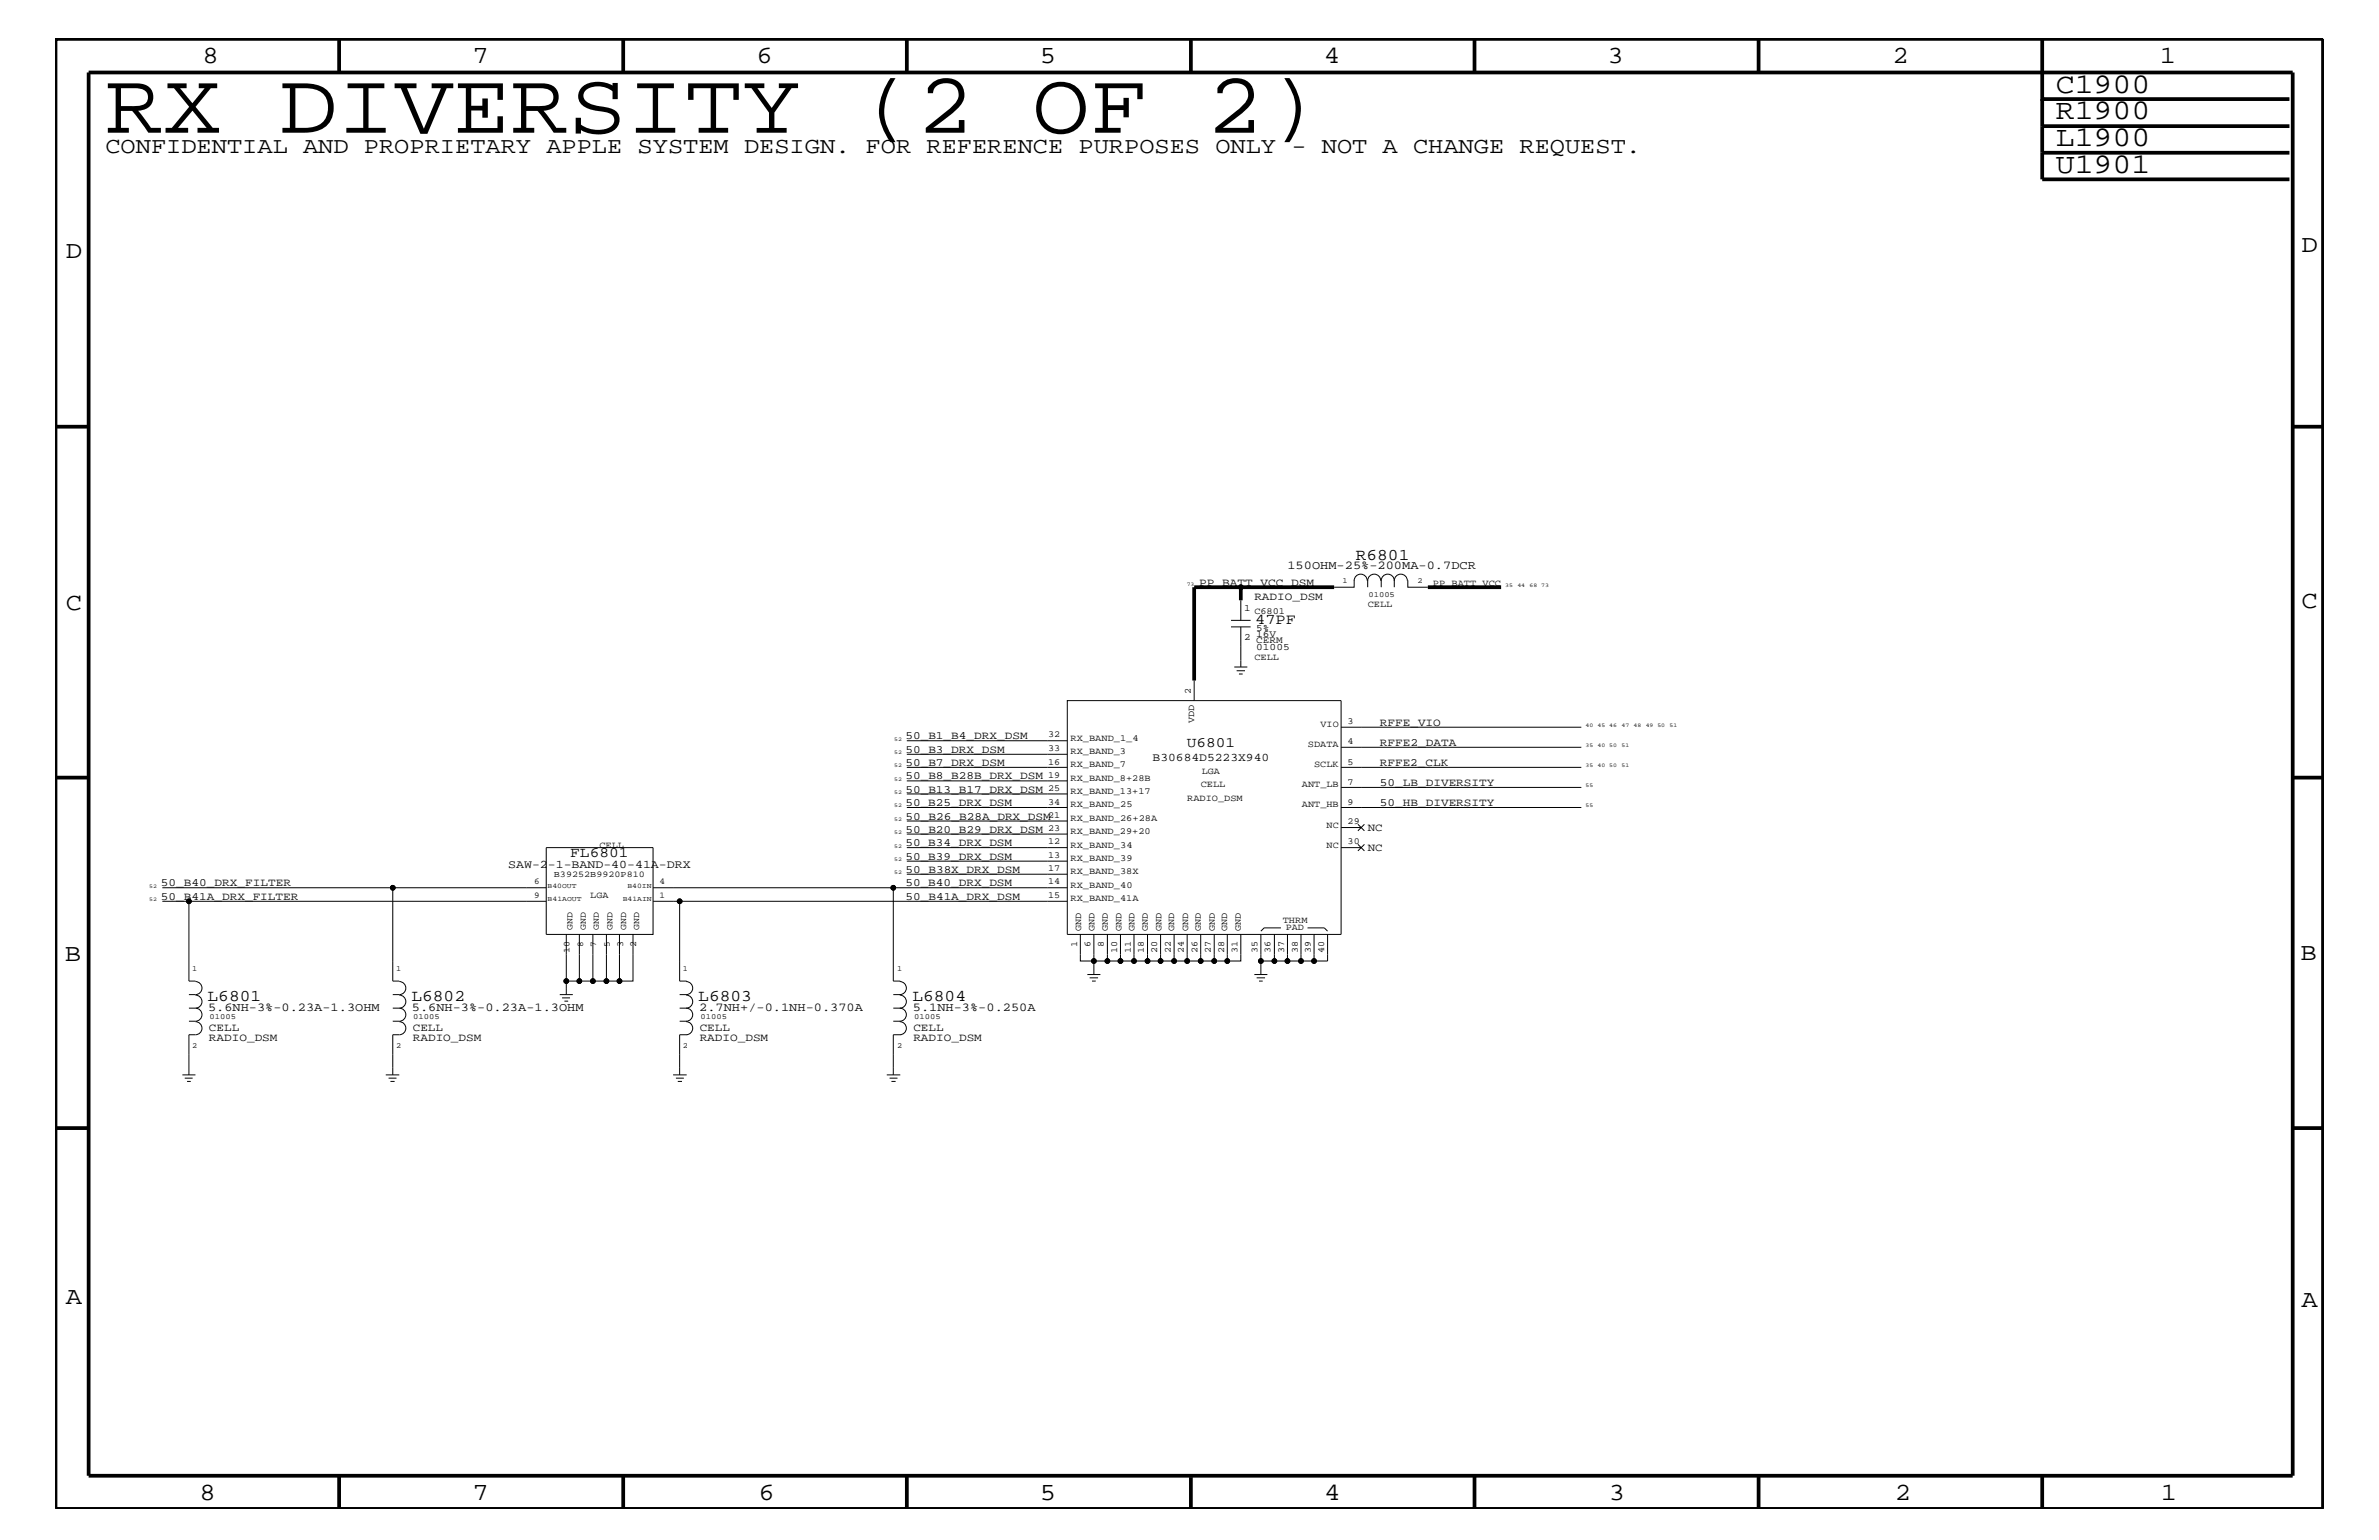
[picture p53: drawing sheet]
<svg xmlns="http://www.w3.org/2000/svg" width="432mm" height="279mm" viewBox="0 0 432 279" stroke-linecap="round" stroke-linejoin="round" font-family="sans-serif">
<defs><g id="words">
<text font-size="15.9" x="19.1" y="24.1">RX DIVERSITY (2 OF 2)</text>
<g font-size="5.2">
<text x="373.1" y="16.8">C1900</text>
<text x="373.1" y="21.6">R1900</text>
<text x="373.1" y="26.5">L1900</text>
<text x="373.1" y="31.4">U1901</text>
</g>
<g font-size="4.5">
<text x="36.7" y="11.5">8</text>
<text x="85.8" y="11.5">7</text>
<text x="137.3" y="11.5">6</text>
<text x="188.7" y="11.5">5</text>
<text x="240.3" y="11.5">4</text>
<text x="291.8" y="11.5">3</text>
<text x="343.5" y="11.5">2</text>
<text x="392" y="11.5">1</text>
<text x="11.9" y="46.8">D</text>
<text x="417.7" y="45.7">D</text>
<text x="11.9" y="110.6">C</text>
<text x="417.7" y="110.3">C</text>
<text x="11.8" y="174.3">B</text>
<text x="417.6" y="174.2">B</text>
<text x="11.9" y="236.7">A</text>
<text x="417.7" y="237.1">A</text>
<text x="36.2" y="272.1">8</text>
<text x="85.8" y="272.1">7</text>
<text x="137.7" y="272.1">6</text>
<text x="188.7" y="272.1">5</text>
<text x="240.4" y="272.1">4</text>
<text x="292" y="272.1">3</text>
<text x="343.9" y="272.1">2</text>
<text x="392.2" y="272.1">1</text>
</g>
<text font-size="4.1" x="19.1" y="27.7">CONFIDENTIAL AND PROPRIETARY APPLE SYSTEM DESIGN. FOR REFERENCE PURPOSES ONLY - NOT A CHANGE REQUEST.</text>
<g font-size="3">
<text x="246.1" y="101.5">R6801</text>
<text x="37.7" y="181.6">L6801</text>
<text x="74.7" y="181.6">L6802</text>
<text x="126.7" y="181.6">L6803</text>
<text x="165.6" y="181.6">L6804</text>
</g>
<text font-size="2.7" x="227.8" y="113.1">47PF</text>
<g font-size="2.6">
<text x="215.4" y="135.6">U6801</text>
<text x="103.5" y="155.6">FL6801</text>
</g>
<g font-size="2.2">
<text x="233.7" y="103.2">150OHM-25%-200MA-0.7DCR</text>
<text x="37.8" y="183.5">5.6NH-3%-0.23A-1.3OHM</text>
<text x="74.8" y="183.5">5.6NH-3%-0.23A-1.3OHM</text>
<text x="126.9" y="183.5">2.7NH+/-0.1NH-0.370A</text>
<text x="165.7" y="183.5">5.1NH-3%-0.250A</text>
</g>
<g font-size="2.1">
<text x="209.2" y="138">B30684D5223X940</text>
<text x="92.2" y="157.4">SAW-2-1-BAND-40-41A-DRX</text>
</g>
<g font-size="2">
<text x="217.7" y="106.3">PP_BATT_VCC_DSM</text>
<text x="227.7" y="108.9">RADIO_DSM</text>
<text x="250.4" y="131.7">RFFE_VIO</text>
<text x="164.3" y="134.1">50_B1_B4_DRX_DSM</text>
<text x="164.3" y="136.6">50_B3_DRX_DSM</text>
<text x="250.4" y="135.3">RFFE2_DATA</text>
<text x="164.3" y="141.4">50_B8_B28B_DRX_DSM</text>
<text x="164.3" y="143.9">50_B13_B17_DRX_DSM</text>
<text x="164.3" y="139">50_B7_DRX_DSM</text>
<text x="250.4" y="142.6">50_LB_DIVERSITY</text>
<text x="250.4" y="139">RFFE2_CLK</text>
<text x="164.3" y="148.7">50_B26_B28A_DRX_DSM</text>
<text x="164.3" y="146.2">50_B25_DRX_DSM</text>
<text x="250.4" y="146.2">50_HB_DIVERSITY</text>
<text x="164.3" y="151.1">50_B20_B29_DRX_DSM</text>
<text x="164.3" y="156">50_B39_DRX_DSM</text>
<text x="164.3" y="153.5">50_B34_DRX_DSM</text>
<text x="248.2" y="150.7">NC</text>
<text x="248.2" y="154.4">NC</text>
<text x="29.2" y="160.8">50_B40_DRX_FILTER</text>
<text x="164.3" y="158.4">50_B38X_DRX_DSM</text>
<text x="164.3" y="160.8">50_B40_DRX_DSM</text>
<text x="29.2" y="163.3">50_B41A_DRX_FILTER</text>
<text x="164.3" y="163.3">50_B41A_DRX_DSM</text>
<text x="37.9" y="187.1">CELL</text>
<text x="37.9" y="188.9">RADIO_DSM</text>
<text x="74.9" y="188.9">RADIO_DSM</text>
<text x="74.9" y="187.1">CELL</text>
<text x="127" y="187.1">CELL</text>
<text x="127" y="188.9">RADIO_DSM</text>
<text x="165.8" y="188.9">RADIO_DSM</text>
<text x="165.8" y="187.1">CELL</text>
</g>
<g font-size="1.8">
<text x="225.8" y="110.8">1</text>
<text x="225.8" y="116.2">2</text>
<text x="228" y="114.4">5%</text>
<text x="228" y="116.7">CERM</text>
<text x="228" y="117.9">01005</text>
<text x="228" y="115.5">16V</text>
</g>
<g font-size="1.7">
<text x="260.1" y="106.3">PP_BATT_VCC</text>
<text x="227.7" y="111.4">C6801</text>
<text x="248.2" y="110.2">CELL</text>
<text x="227.7" y="119.8">CELL</text>
<text x="216.2" y="125.9" transform="rotate(-90 216.2 125.9)">2</text>
<text x="216.7" y="131.3" transform="rotate(-90 216.7 131.3)">VDD</text>
<text x="239.7" y="131.9">VIO</text>
<text x="244.6" y="131.4">3</text>
<text x="190.2" y="133.8">32</text>
<text x="190.2" y="136.3">33</text>
<text x="194.3" y="134.4">RX_BAND_1_4</text>
<text x="194.3" y="136.8">RX_BAND_3</text>
<text x="237.4" y="135.6">SDATA</text>
<text x="244.6" y="135.1">4</text>
<text x="190.2" y="143.5">25</text>
<text x="190.2" y="138.7">16</text>
<text x="190.2" y="141.1">19</text>
<text x="194.3" y="141.7">RX_BAND_8+28B</text>
<text x="194.3" y="139.2">RX_BAND_7</text>
<text x="217.9" y="142.9">CELL</text>
<text x="218.1" y="140.4">LGA</text>
<text x="236.3" y="142.9">ANT_LB</text>
<text x="238.5" y="139.2">SCLK</text>
<text x="244.6" y="142.4">7</text>
<text x="244.6" y="138.7">5</text>
<text x="190.2" y="146">34</text>
<text x="190.2" y="148.4">21</text>
<text x="194.3" y="144">RX_BAND_13+17</text>
<text x="194.3" y="149">RX_BAND_26+28A</text>
<text x="194.3" y="146.5">RX_BAND_25</text>
<text x="215.5" y="145.3">RADIO_DSM</text>
<text x="236.3" y="146.5">ANT_HB</text>
<text x="244.6" y="146">9</text>
<text x="244.6" y="149.5">29</text>
<text x="108.8" y="153.8">CELL</text>
<text x="190.2" y="150.8">23</text>
<text x="190.2" y="153.2">12</text>
<text x="190.2" y="155.6">13</text>
<text x="194.3" y="151.3">RX_BAND_29+20</text>
<text x="194.3" y="153.8">RX_BAND_34</text>
<text x="240.8" y="153.8">NC</text>
<text x="240.8" y="150.1">NC</text>
<text x="244.6" y="153.2">30</text>
<text x="190.2" y="158.1">17</text>
<text x="190.2" y="160.5">14</text>
<text x="194.3" y="158.6">RX_BAND_38X</text>
<text x="194.3" y="156.2">RX_BAND_39</text>
<text x="194.3" y="161.1">RX_BAND_40</text>
<text x="107.1" y="162.8">LGA</text>
<text x="190.2" y="162.9">15</text>
<text x="194.3" y="163.5">RX_BAND_41A</text>
<text x="232.8" y="167.5">THRM</text>
<text x="113.1" y="171.8" transform="rotate(-90 113.1 171.8)">3</text>
<text x="115.5" y="171.8" transform="rotate(-90 115.5 171.8)">2</text>
<text x="195.5" y="171.8" transform="rotate(-90 195.5 171.8)">1</text>
<text x="196.3" y="168.9" transform="rotate(-90 196.3 168.9)">GND</text>
<text x="198" y="171.8" transform="rotate(-90 198 171.8)">6</text>
<text x="198.6" y="168.9" transform="rotate(-90 198.6 168.9)">GND</text>
<text x="200.3" y="171.8" transform="rotate(-90 200.3 171.8)">8</text>
<text x="201.1" y="168.9" transform="rotate(-90 201.1 168.9)">GND</text>
<text x="202.8" y="172.9" transform="rotate(-90 202.8 172.9)">10</text>
<text x="203.5" y="168.9" transform="rotate(-90 203.5 168.9)">GND</text>
<text x="205.2" y="172.9" transform="rotate(-90 205.2 172.9)">11</text>
<text x="205.9" y="168.9" transform="rotate(-90 205.9 168.9)">GND</text>
<text x="207.6" y="172.9" transform="rotate(-90 207.6 172.9)">18</text>
<text x="208.4" y="168.9" transform="rotate(-90 208.4 168.9)">GND</text>
<text x="210.1" y="172.9" transform="rotate(-90 210.1 172.9)">20</text>
<text x="210.8" y="168.9" transform="rotate(-90 210.8 168.9)">GND</text>
<text x="212.5" y="172.9" transform="rotate(-90 212.5 172.9)">22</text>
<text x="213.1" y="168.9" transform="rotate(-90 213.1 168.9)">GND</text>
<text x="214.9" y="172.9" transform="rotate(-90 214.9 172.9)">24</text>
<text x="215.6" y="168.9" transform="rotate(-90 215.6 168.9)">GND</text>
<text x="217.3" y="172.9" transform="rotate(-90 217.3 172.9)">26</text>
<text x="217.9" y="168.9" transform="rotate(-90 217.9 168.9)">GND</text>
<text x="219.8" y="172.9" transform="rotate(-90 219.8 172.9)">27</text>
<text x="220.5" y="168.9" transform="rotate(-90 220.5 168.9)">GND</text>
<text x="222.2" y="172.9" transform="rotate(-90 222.2 172.9)">28</text>
<text x="222.8" y="168.9" transform="rotate(-90 222.8 168.9)">GND</text>
<text x="224.6" y="172.9" transform="rotate(-90 224.6 172.9)">31</text>
<text x="225.2" y="168.9" transform="rotate(-90 225.2 168.9)">GND</text>
<text x="228.3" y="172.9" transform="rotate(-90 228.3 172.9)">35</text>
<text x="230.6" y="172.9" transform="rotate(-90 230.6 172.9)">36</text>
<text x="233.1" y="172.9" transform="rotate(-90 233.1 172.9)">37</text>
<text x="233.4" y="168.7">PAD</text>
<text x="235.5" y="172.9" transform="rotate(-90 235.5 172.9)">38</text>
<text x="237.9" y="172.9" transform="rotate(-90 237.9 172.9)">39</text>
<text x="240.4" y="172.9" transform="rotate(-90 240.4 172.9)">40</text>
</g>
<g font-size="1.6">
<text x="96.9" y="160.5">6</text>
<text x="100.5" y="159.2">B39252B9920P810</text>
<text x="119.7" y="160.5">4</text>
<text x="96.9" y="162.8">9</text>
<text x="119.7" y="162.8">1</text>
<text x="103.4" y="172.9" transform="rotate(-90 103.4 172.9)">10</text>
<text x="103.9" y="168.7" transform="rotate(-90 103.9 168.7)">GND</text>
<text x="105.8" y="171.7" transform="rotate(-90 105.8 171.7)">8</text>
<text x="106.3" y="168.7" transform="rotate(-90 106.3 168.7)">GND</text>
<text x="108.2" y="171.7" transform="rotate(-90 108.2 171.7)">7</text>
<text x="108.7" y="168.7" transform="rotate(-90 108.7 168.7)">GND</text>
<text x="110.7" y="171.7" transform="rotate(-90 110.7 171.7)">5</text>
<text x="111.2" y="168.7" transform="rotate(-90 111.2 168.7)">GND</text>
<text x="113.6" y="168.7" transform="rotate(-90 113.6 168.7)">GND</text>
<text x="116" y="168.7" transform="rotate(-90 116 168.7)">GND</text>
</g>
<g font-size="1.4">
<text x="243.7" y="105.9">1</text>
<text x="257.3" y="105.9">2</text>
<text x="248.4" y="108.4">01005</text>
<text x="34.9" y="176.2">1</text>
<text x="71.9" y="176.2">1</text>
<text x="124" y="176.2">1</text>
<text x="162.8" y="176.2">1</text>
<text x="38" y="184.9">01005</text>
<text x="75" y="184.9">01005</text>
<text x="127.2" y="184.9">01005</text>
<text x="165.9" y="184.9">01005</text>
<text x="34.9" y="190.2">2</text>
<text x="71.9" y="190.2">2</text>
<text x="124" y="190.2">2</text>
<text x="162.8" y="190.2">2</text>
</g>
<g font-size="1.3">
<text x="99.4" y="161.1">B40OUT</text>
<text x="113.9" y="161.1">B40IN</text>
<text x="99.4" y="163.5">B41AOUT</text>
<text x="113" y="163.5">B41AIN</text>
</g>
<g font-size="1">
<text x="215.4" y="106.3">73</text>
<text x="273.2" y="106.5">35</text>
<text x="275.4" y="106.5">44</text>
<text x="277.6" y="106.5">68 73</text>
<text x="287.8" y="131.9">40</text>
<text x="290" y="131.9">45 46</text>
<text x="294.3" y="131.9">47</text>
<text x="296.5" y="131.9">48</text>
<text x="298.7" y="131.9">49 50</text>
<text x="303" y="131.9">51</text>
<text x="162.3" y="134.4">52</text>
<text x="162.3" y="136.8">52</text>
<text x="287.8" y="135.6">35</text>
<text x="290" y="135.6">40 50</text>
<text x="294.3" y="135.6">51</text>
<text x="162.3" y="141.7">52</text>
<text x="162.3" y="139.2">52</text>
<text x="287.8" y="139.2">35</text>
<text x="287.8" y="142.9">55</text>
<text x="290" y="139.2">40 50</text>
<text x="294.3" y="139.2">51</text>
<text x="162.3" y="149">52</text>
<text x="162.3" y="146.5">52</text>
<text x="162.3" y="144">52</text>
<text x="287.8" y="146.5">55</text>
<text x="162.3" y="151.3">52</text>
<text x="162.3" y="153.8">52</text>
<text x="27.1" y="161.1">52</text>
<text x="162.3" y="156.2">52</text>
<text x="162.3" y="158.6">52</text>
<text x="27.1" y="163.5">52</text>
</g>
</g></defs>
<g fill="none" stroke="#000" stroke-width=".18">
<path d="M223.4 113.7h3.6M223.4 112.6h3.6M225.2 108.9v3.7M225.2 113.7v7.3M245.8 105.3v1.2h-3.7M245.8 105.4a1.19 1.19 0 0 1 1.2-1.2 1.19 1.19 0 0 1 1.2 1.2M248.2 105.4a1.19 1.19 0 0 1 1.2-1.2 1.19 1.19 0 0 1 1.2 1.2M248.2 105.3v1.2M250.7 105.4a1.19 1.19 0 0 1 1.2-1.2 1.19 1.19 0 0 1 1.2 1.2 1.19 1.19 0 0 1 1.2-1.2 1.19 1.19 0 0 1 1.1 1.2M250.7 105.3v1.2M253.1 105.3v1.2M255.5 105.3v1.2h3.7"/>
<path d="M164.6 139.2h29.1M164.6 134.4h29.1M164.6 136.8h29.1M193.7 127.1h49.7v42.4h-49.7zM216.7 123.5v3.6M224 121h2.4M224.5 121.7h1.5M224.9 122.3h.7M243.4 131.9h43.6M243.4 135.6h43.6M243.4 139.2h43.6M99.1 153.8h19.4v15.7h-19.4z"/>
<path d="M164.6 153.8h29.1M164.6 146.5h29.1M164.6 141.7h29.1M164.6 144h29.1M164.6 149h29.1M164.6 151.3h29.1M164.6 158.6h29.1M164.6 156.2h29.1M243.4 153.8h3.7M243.4 142.9h43.6M243.4 146.5h43.6M243.4 150.1h3.7"/>
<path d="M246.5 149.5l1.2 1.2M246.5 153.2l1.2 1.2M247.7 149.5l-1.2 1.2M247.7 153.2l-1.2 1.2M29.5 161.1h41.8M29.5 163.5h69.6M34.3 163.5v14.5h1.2M35.5 178.1a1.19 1.19 0 0 1 1.2 1.2 1.19 1.19 0 0 1-1.2 1.2h-1.2M72.5 178.1a1.19 1.19 0 0 1 1.2 1.2 1.19 1.19 0 0 1-1.2 1.2M99.1 161.1h-27.8v16.9h1.2M102.8 169.5v8.5h2.4M102.8 178v2.5"/>
<path d="M105.2 169.5v8.5h2.4M107.6 169.5v8.5h2.5M110.1 169.5v8.5h2.3M112.4 169.5v8.5h2.5v-8.5M118.5 161.1h75.2M118.5 163.5h75.2M123.4 163.5v14.5h1.2M124.5 178.1a1.19 1.19 0 0 1 1.2 1.2 1.19 1.19 0 0 1-1.1 1.2M162.1 161.1v16.9h1.3M163.3 178.1a1.19 1.19 0 0 1 1.2 1.2 1.19 1.19 0 0 1-1.2 1.2M196.1 169.5v4.9h2.4v-4.9M197.4 176.8h2.3"/>
<path d="M197.8 177.4h1.5M198.2 178h.7M201 169.5v4.9h2.4M201 174.4h-2.5v2.4M203.4 169.5v4.9M203.4 174.4h2.4M205.8 169.5v4.9h2.5M208.3 169.5v4.9h2.4M210.7 169.5v4.9h2.4M213.1 169.5v4.9M213.1 174.4h2.4M215.5 169.5v4.9h2.4"/>
<path d="M217.9 169.5v4.9h2.5M220.4 169.5v4.9h2.4M222.8 169.5v4.9h2.4v-4.9M227.7 176.8h2.3M228.1 177.4h1.5M228.5 178h.7M228.9 169.5v4.9M231.3 169.5v4.9h2.4M231.3 174.4h-2.4v2.4M232.5 168.3h-3.1l-.5 .6M233.7 169.5v4.9h2.4M236.1 169.5v4.9h2.4"/>
<path d="M237.3 168.3h3.1l.6 .6M238.5 169.5v4.9h2.5v-4.9M33.1 195h2.4M33.5 195.6h1.5M34 196.2h.6M34.3 182.9h1.2M35.5 182.9a1.19 1.19 0 0 1 1.2 1.2 1.19 1.19 0 0 1-1.2 1.2h-1.2M35.5 180.5a1.19 1.19 0 0 1 1.2 1.2 1.19 1.19 0 0 1-1.2 1.2M35.5 185.4a1.19 1.19 0 0 1 1.2 1.1 1.19 1.19 0 0 1-1.2 1.2h-1.2v7.3M70 195h2.5M70.5 195.6h1.5M70.9 196.2h.7"/>
<path d="M71.3 182.9h1.2a1.19 1.19 0 0 1 1.2 1.2 1.19 1.19 0 0 1-1.2 1.2M71.3 180.5h1.2M71.3 185.3h1.2M72.5 180.5a1.19 1.19 0 0 1 1.2 1.2 1.19 1.19 0 0 1-1.2 1.2M72.5 185.4a1.19 1.19 0 0 1 1.2 1.1 1.19 1.19 0 0 1-1.2 1.2M72.5 187.7h-1.2v7.3M101.6 180.5h2.4M102 181h1.5M102.4 181.6h.7M122.2 195h2.4M122.7 195.6h1.4M123 196.2h.8"/>
<path d="M123.4 180.5h1.2M123.4 182.9h1.2M123.4 185.3h1.2M124.5 180.5a1.19 1.19 0 0 1 1.2 1.2 1.19 1.19 0 0 1-1.2 1.2 1.19 1.19 0 0 1 1.2 1.2 1.19 1.19 0 0 1-1.1 1.2M124.5 185.4a1.19 1.19 0 0 1 1.2 1.1 1.19 1.19 0 0 1-1.1 1.2M124.6 187.7h-1.2v7.3M161 195h2.4M161.5 195.6h1.4M161.8 196.2h.8M162.1 180.5h1.3M162.1 182.9h1.3M162.1 185.3h1.3"/>
<path d="M163.3 182.9a1.19 1.19 0 0 1 1.2 1.2 1.19 1.19 0 0 1-1.2 1.2M163.3 180.5a1.19 1.19 0 0 1 1.2 1.2 1.19 1.19 0 0 1-1.2 1.2M163.3 185.4a1.19 1.19 0 0 1 1.2 1.1 1.19 1.19 0 0 1-1.2 1.2M163.4 187.7h-1.3v7.3"/>
<circle cx="225.2" cy="106.5" r=".42"/>
<circle cx="34.3" cy="163.5" r=".42"/>
<circle cx="71.3" cy="161.1" r=".42"/>
<circle cx="102.8" cy="178" r=".42"/>
<circle cx="105.2" cy="178" r=".42"/>
<circle cx="107.6" cy="178" r=".42"/>
<circle cx="110.1" cy="178" r=".42"/>
<circle cx="112.4" cy="178" r=".42"/>
<circle cx="123.4" cy="163.5" r=".42"/>
<circle cx="162.1" cy="161.1" r=".42"/>
<circle cx="198.5" cy="174.4" r=".42"/>
<circle cx="201" cy="174.4" r=".42"/>
<circle cx="203.4" cy="174.4" r=".42"/>
<circle cx="205.8" cy="174.4" r=".42"/>
<circle cx="208.3" cy="174.4" r=".42"/>
<circle cx="210.7" cy="174.4" r=".42"/>
<circle cx="213.1" cy="174.4" r=".42"/>
<circle cx="215.5" cy="174.4" r=".42"/>
<circle cx="217.9" cy="174.4" r=".42"/>
<circle cx="220.4" cy="174.4" r=".42"/>
<circle cx="222.8" cy="174.4" r=".42"/>
<circle cx="228.9" cy="174.4" r=".42"/>
<circle cx="231.3" cy="174.4" r=".42"/>
<circle cx="233.7" cy="174.4" r=".42"/>
<circle cx="236.1" cy="174.4" r=".42"/>
<circle cx="238.5" cy="174.4" r=".42"/>
</g>
<g fill="none" stroke="#000" stroke-width=".68" stroke-linecap="butt">
<path d="M10.1 7.1h411.5v266.7h-411.5zM16.1 13.2h400v254.5h-400zM61.6 7.1v6.1M113.1 7.1v6.1M164.6 7.1v6.1M216.2 7.1v6.1M267.6 7.1v6.1M319.2 7.1v6.1M370.7 7.1v10.9h44.8M370.7 18v14.5h44.8M370.7 27.7h44.8M370.7 22.9h44.8"/>
<path d="M10.1 77.4h6M416.1 77.4h5.5M225.2 106.5v2.4M242.1 106.5h-25.4v17M259.2 106.5h13.3M10.1 141.1h6M416.1 141.1h5.5M10.1 204.7h6M416.1 204.7h5.5M61.6 267.7v6.1M113.1 267.7v6.1M164.6 267.7v6.1"/>
<path d="M216.2 268v5.8M267.6 267.7v6.1M319.2 267.7v6.1M370.7 267.7v6.1"/>
</g>
<g fill="#000">
<circle cx="225.2" cy="106.5" r=".42"/>
<circle cx="34.3" cy="163.5" r=".42"/>
<circle cx="71.3" cy="161.1" r=".42"/>
<circle cx="102.8" cy="178" r=".42"/>
<circle cx="105.2" cy="178" r=".42"/>
<circle cx="107.6" cy="178" r=".42"/>
<circle cx="110.1" cy="178" r=".42"/>
<circle cx="112.4" cy="178" r=".42"/>
<circle cx="123.4" cy="163.5" r=".42"/>
<circle cx="162.1" cy="161.1" r=".42"/>
<circle cx="198.5" cy="174.4" r=".42"/>
<circle cx="201" cy="174.4" r=".42"/>
<circle cx="203.4" cy="174.4" r=".42"/>
<circle cx="205.8" cy="174.4" r=".42"/>
<circle cx="208.3" cy="174.4" r=".42"/>
<circle cx="210.7" cy="174.4" r=".42"/>
<circle cx="213.1" cy="174.4" r=".42"/>
<circle cx="215.5" cy="174.4" r=".42"/>
<circle cx="217.9" cy="174.4" r=".42"/>
<circle cx="220.4" cy="174.4" r=".42"/>
<circle cx="222.8" cy="174.4" r=".42"/>
<circle cx="228.9" cy="174.4" r=".42"/>
<circle cx="231.3" cy="174.4" r=".42"/>
<circle cx="233.7" cy="174.4" r=".42"/>
<circle cx="236.1" cy="174.4" r=".42"/>
<circle cx="238.5" cy="174.4" r=".42"/>
</g>
<use href="#words"/>
</svg>
